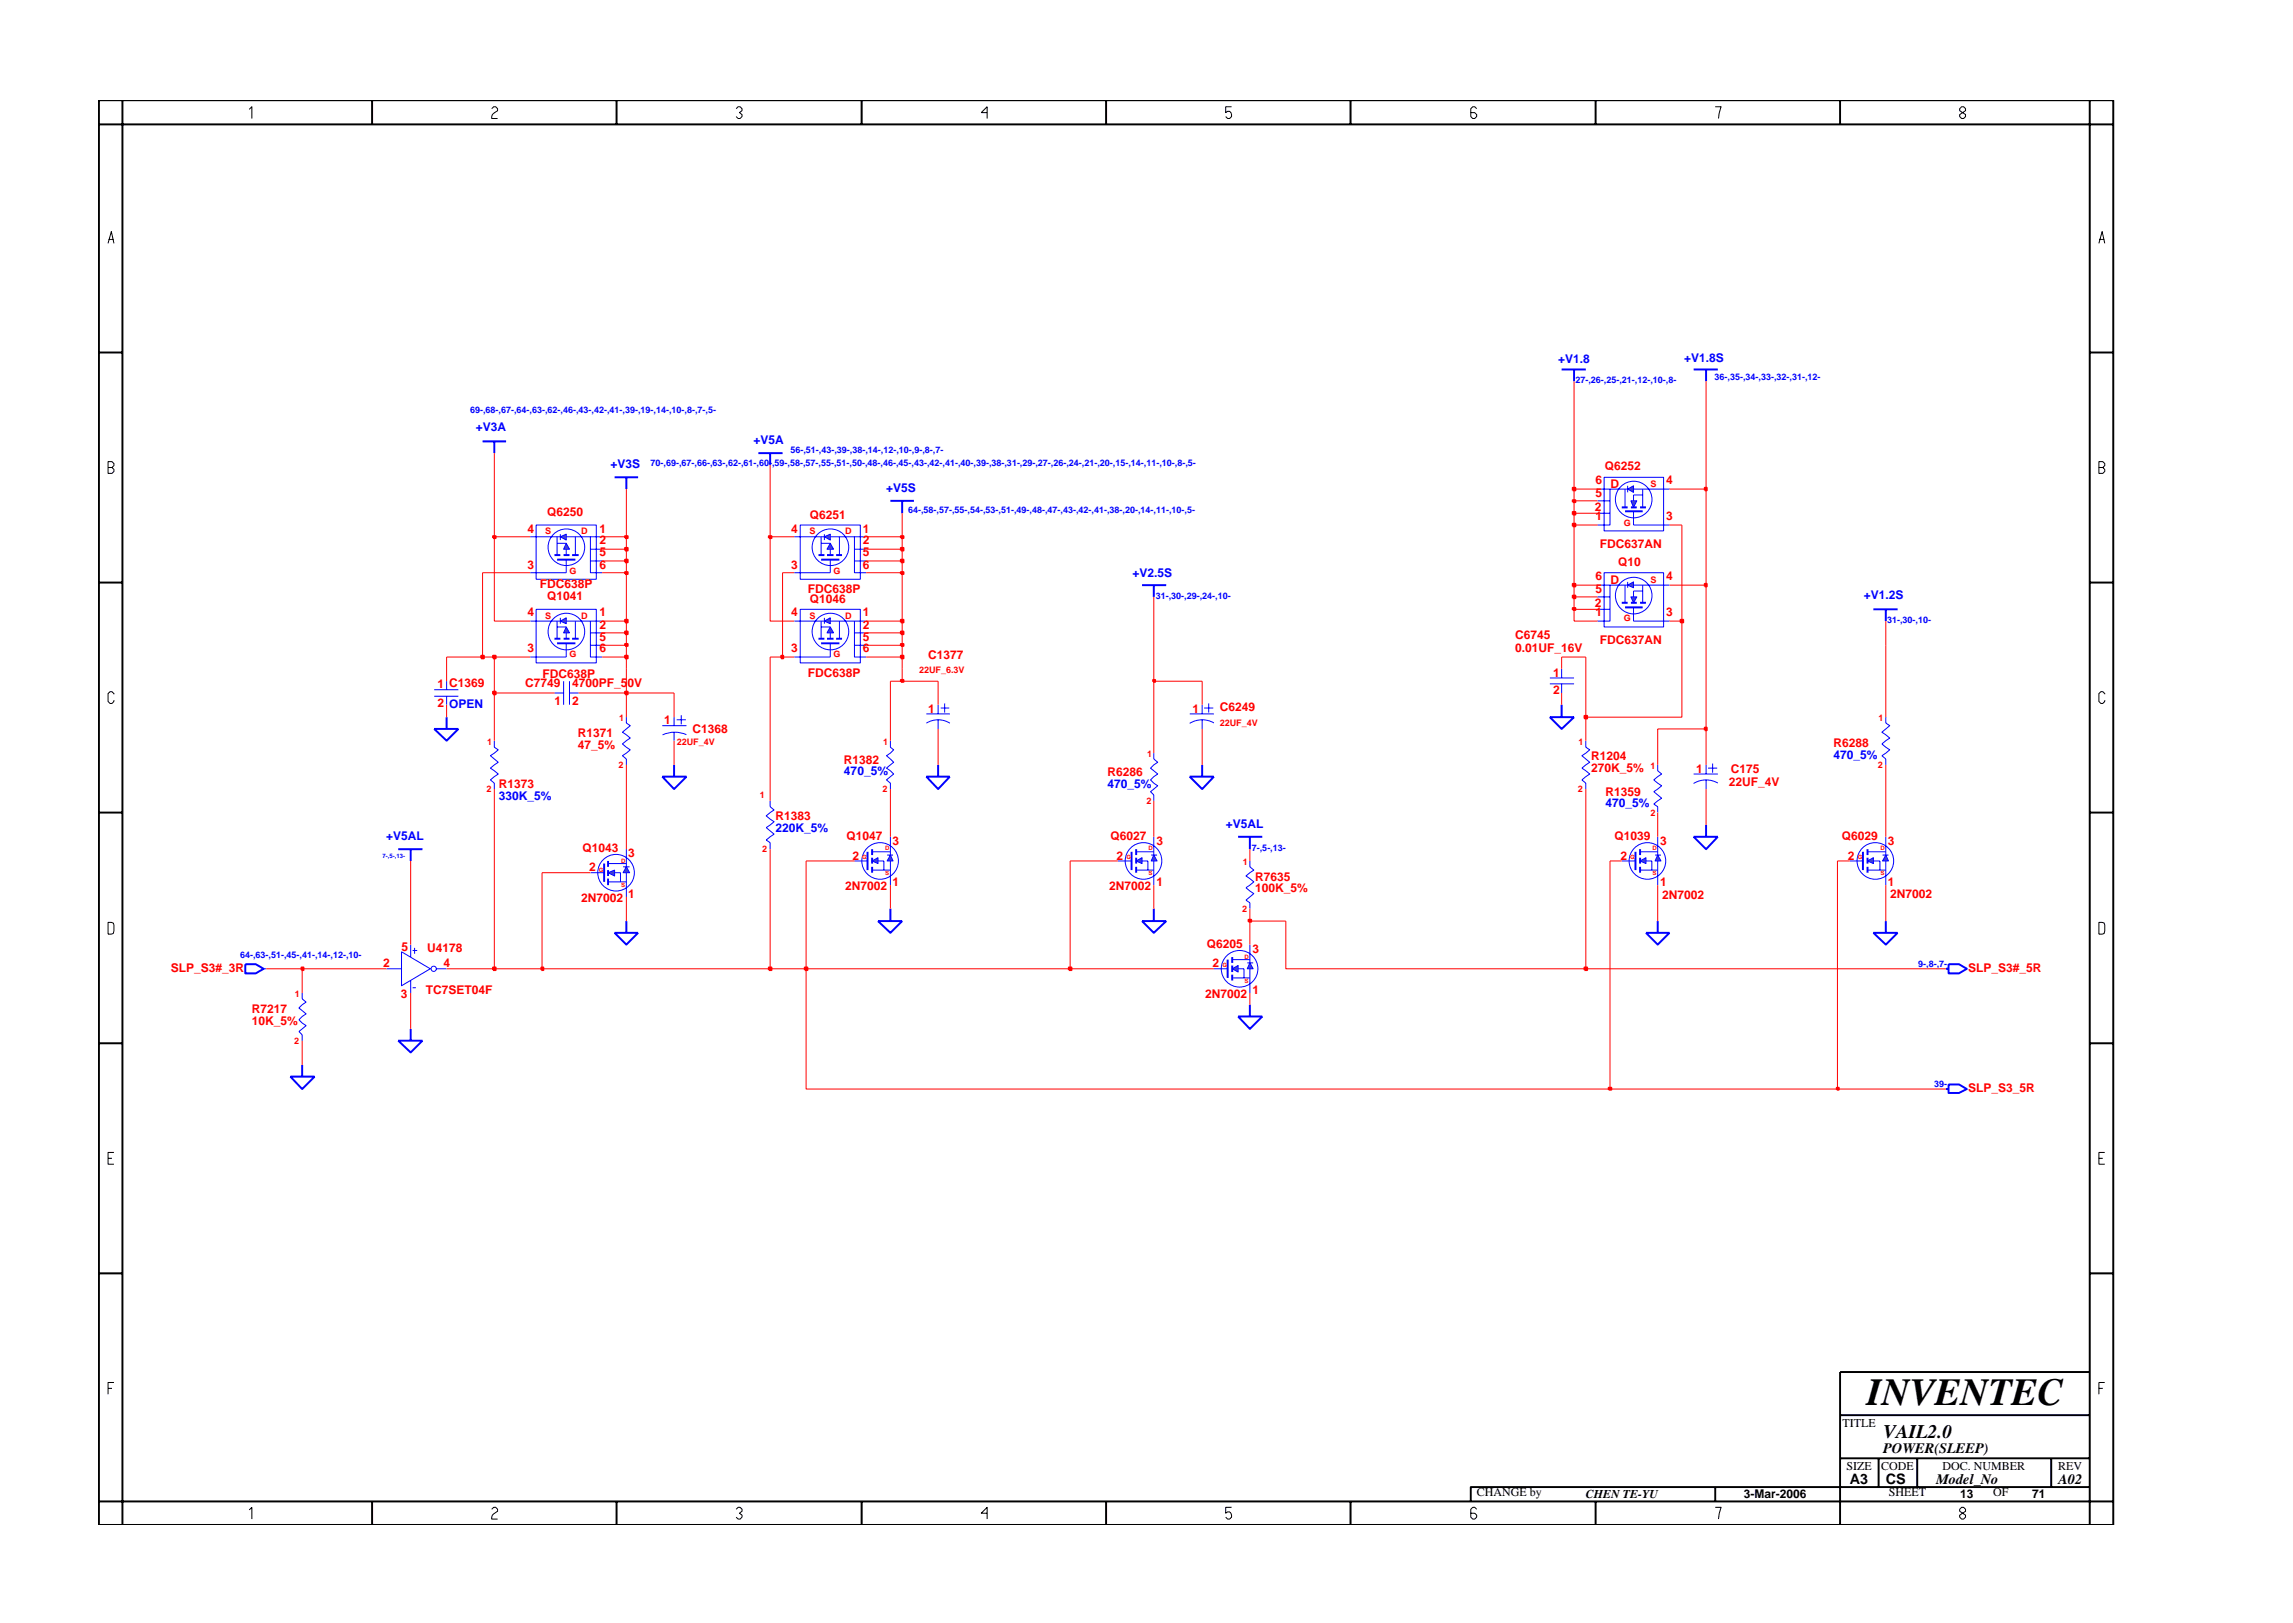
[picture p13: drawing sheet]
<svg xmlns="http://www.w3.org/2000/svg" width="297mm" height="210mm" viewBox="0 0 297 210" stroke-linecap="round" stroke-linejoin="round" font-family="sans-serif">
<defs><g id="words">
<text font-size="5" x="241.8" y="182">INVENTEC</text>
<text font-size="2.5" x="244" y="186.3">VAIL2.0</text>
<g font-size="1.9">
<text x="244" y="188.2">POWER(SLEEP)</text>
<text x="239.6" y="192.2">A3</text>
<text x="244.3" y="192.3">CS</text>
<text x="250.8" y="192.2">Model_No</text>
<text x="266.6" y="192.2">A02</text>
</g>
<g font-size="1.6" fill="#00f">
<text x="201.9" y="47">+V1.8</text>
<text x="218.2" y="46.8">+V1.8S</text>
<text x="61.6" y="55.8">+V3A</text>
<text x="97.6" y="57.5">+V5A</text>
<text x="79.1" y="60.6">+V3S</text>
<text x="114.8" y="63.8">+V5S</text>
<text x="146.7" y="74.8">+V2.5S</text>
<text x="241.4" y="77.6">+V1.2S</text>
<text x="109.3" y="100.4">470_5%</text>
<text x="237.5" y="98.3">470_5%</text>
<text x="64.6" y="103.6">330K_5%</text>
<text x="100.4" y="107.8">220K_5%</text>
<text x="143.5" y="102.1">470_5%</text>
<text x="158.8" y="107.3">+V5AL</text>
<text x="208" y="104.5">470_5%</text>
<text x="50" y="108.8">+V5AL</text>
</g>
<g font-size="1.6" fill="#f00">
<text x="206.7" y="64.4">5</text>
<text x="206.7" y="62.7">6</text>
<text x="207.9" y="60.9">Q6252</text>
<text x="208.6" y="63.2">D</text>
<text x="215.8" y="62.7">4</text>
<text x="68.4" y="69">4</text>
<text x="70.9" y="66.9">Q6250</text>
<text x="77.7" y="70.5">2</text>
<text x="77.7" y="69">1</text>
<text x="102.5" y="69">4</text>
<text x="104.9" y="67.2">Q6251</text>
<text x="111.8" y="69">1</text>
<text x="111.8" y="70.5">2</text>
<text x="206.6" y="66.2">2</text>
<text x="206.7" y="67.4">1</text>
<text x="207.3" y="71">FDC637AN</text>
<text x="215.8" y="67.4">3</text>
<text x="68.4" y="73.7">3</text>
<text x="69.9" y="76.2">FDC638P</text>
<text x="70.9" y="77.7">Q1041</text>
<text x="77.7" y="72.1">5</text>
<text x="77.7" y="73.7">6</text>
<text x="102.5" y="73.7">3</text>
<text x="104.7" y="76.8">FDC638P</text>
<text x="111.8" y="72.1">5</text>
<text x="111.8" y="73.7">6</text>
<text x="206.7" y="75.2">6</text>
<text x="206.7" y="76.8">5</text>
<text x="208.6" y="75.6">D</text>
<text x="209.6" y="73.3">Q10</text>
<text x="215.8" y="75.2">4</text>
<text x="68.4" y="79.8">4</text>
<text x="77.7" y="79.8">1</text>
<text x="77.7" y="81.5">2</text>
<text x="77.7" y="83">5</text>
<text x="102.5" y="79.8">4</text>
<text x="104.9" y="78.1">Q1046</text>
<text x="111.8" y="79.8">1</text>
<text x="111.8" y="81.5">2</text>
<text x="111.8" y="83">5</text>
<text x="196.3" y="82.7">C6745</text>
<text x="206.6" y="78.7">2</text>
<text x="206.7" y="79.8">1</text>
<text x="207.3" y="83.5">FDC637AN</text>
<text x="215.8" y="79.8">3</text>
<text x="56.7" y="89.2">1 C1369</text>
<text x="68" y="89">C7749</text>
<text x="68.4" y="84.5">3</text>
<text x="70.3" y="87.8">FDC638P</text>
<text x="74.1" y="89">4700PF_50V</text>
<text x="77.7" y="84.5">6</text>
<text x="102.5" y="84.5">3</text>
<text x="104.7" y="87.7">FDC638P</text>
<text x="111.8" y="84.5">6</text>
<text x="120.3" y="85.4">C1377</text>
<text x="196.3" y="84.5">0.01UF_16V</text>
<text x="201.2" y="87.7">1</text>
<text x="201.2" y="89.9">2</text>
<text x="56.7" y="91.6">2 OPEN</text>
<text x="71.8" y="91.3">1</text>
<text x="74.1" y="91.3">2</text>
<text x="74.9" y="95.5">R1371</text>
<text x="86" y="93.8">1</text>
<text x="89.7" y="94.9">C1368</text>
<text x="120.3" y="92.3">1</text>
<text x="154.5" y="92.3">1</text>
<text x="158" y="92.1">C6249</text>
<text x="74.9" y="97.1">47_5%</text>
<text x="109.3" y="98.9">R1382</text>
<text x="143.5" y="100.5">R6286</text>
<text x="206.1" y="98.5">R1204</text>
<text x="206.1" y="100">270K_5%</text>
<text x="219.7" y="100.1">1</text>
<text x="224" y="101.9">22UF_4V</text>
<text x="224.2" y="100.1">C175</text>
<text x="237.5" y="96.8">R6288</text>
<text x="64.6" y="102.1">R1373</text>
<text x="100.4" y="106.3">R1383</text>
<text x="208" y="103.1">R1359</text>
<text x="75.5" y="110.3">Q1043</text>
<text x="76.3" y="112.9">2</text>
<text x="81.4" y="111">3</text>
<text x="109.7" y="108.8">Q1047</text>
<text x="110.4" y="111.4">2</text>
<text x="115.6" y="109.5">3</text>
<text x="143.9" y="108.8">Q6027</text>
<text x="144.6" y="111.4">2</text>
<text x="149.8" y="109.5">3</text>
<text x="209.1" y="108.8">Q1039</text>
<text x="209.9" y="111.4">2</text>
<text x="215.1" y="109.5">3</text>
<text x="238.6" y="108.8">Q6029</text>
<text x="239.4" y="111.4">2</text>
<text x="244.5" y="109.5">3</text>
<text x="75.3" y="116.9">2N7002</text>
<text x="81.4" y="116.3">1</text>
<text x="109.5" y="115.3">2N7002</text>
<text x="115.6" y="114.8">1</text>
<text x="143.7" y="115.3">2N7002</text>
<text x="149.8" y="114.8">1</text>
<text x="162.6" y="114.1">R7635</text>
<text x="162.6" y="115.5">100K_5%</text>
<text x="215.1" y="114.8">1</text>
<text x="215.3" y="116.4">2N7002</text>
<text x="244.5" y="114.8">1</text>
<text x="244.9" y="116.3">2N7002</text>
<text x="22.1" y="125.9">SLP_S3#_3R</text>
<text x="49.6" y="125.3">2</text>
<text x="52" y="123.2">5</text>
<text x="55.3" y="123.3">U4178</text>
<text x="57.4" y="125.3">4</text>
<text x="156.3" y="122.8">Q6205</text>
<text x="157.1" y="125.3">2</text>
<text x="162.2" y="123.5">3</text>
<text x="255" y="125.9">SLP_S3#_5R</text>
<text x="32.6" y="131.3">R7217</text>
<text x="51.9" y="129.2">3</text>
<text x="55.1" y="128.7">TC7SET04F</text>
<text x="156.1" y="129.3">2N7002</text>
<text x="162.2" y="128.7">1</text>
<text x="32.6" y="132.8">10K_5%</text>
<text x="255" y="141.4">SLP_S3_5R</text>
</g>
<g font-size="1.6">
<text x="238.7" y="184.8">TITLE</text>
<text x="239.2" y="190.4">SIZE</text>
<text x="243.7" y="190.4">CODE</text>
<text x="251.6" y="190.4">DOC. NUMBER</text>
<text x="266.6" y="190.4">REV</text>
<text x="191.3" y="193.9">CHANGE by</text>
<text x="205.4" y="194.1">CHEN TE-YU</text>
<text x="225.9" y="194.1">3-Mar-2006</text>
<text x="244.7" y="193.9">SHEET</text>
<text x="253.9" y="194.1">13</text>
<text x="258.2" y="193.9">OF</text>
<text x="263.3" y="194.1">71</text>
</g>
<g font-size="1.2" fill="#00f">
<text x="60.9" y="53.5">69-,68-,67-,64-,63-,62-,46-,43-,42-,41-,39-,19-,14-,10-,8-,7-,5-</text>
<text x="204.1" y="49.7">27-,26-,25-,21-,12-,10-,8-</text>
<text x="222.1" y="49.3">36-,35-,34-,33-,32-,31-,12-</text>
<text x="102.4" y="58.6">56-,51-,43-,39-,38-,14-,12-,10-,9-,8-,7-</text>
<text x="84.3" y="60.3">70-,69-,67-,66-,63-,62-,61-,60-,59-,58-,57-,55-,51-,50-,48-,46-,45-,43-,42-,41-,40-,39-,38-,31-,29-,27-,26-,24-,21-,20-,15-,14-,11-,10-,8-,5-</text>
<text x="117.6" y="66.5">64-,58-,57-,55-,54-,53-,51-,49-,48-,47-,43-,42-,41-,38-,20-,14-,11-,10-,5-</text>
<text x="149.7" y="77.6">31-,30-,29-,24-,10-</text>
<text x="244.5" y="80.7">31-,30-,10-</text>
<text x="162.2" y="110.3">7-,5-,13-</text>
<text x="31.1" y="124.1">64-,63-,51-,45-,41-,14-,12-,10-</text>
<text x="248.5" y="125.3">9-,8-,7-</text>
<text x="250.6" y="140.8">39-</text>
</g>
<g font-size="1.2" fill="#f00">
<text x="213.8" y="63">S</text>
<text x="70.6" y="69.2">S</text>
<text x="75.3" y="69.2">D</text>
<text x="104.8" y="69.2">S</text>
<text x="109.5" y="69.2">D</text>
<text x="210.4" y="68.1">G</text>
<text x="73.8" y="74.3">G</text>
<text x="108" y="74.3">G</text>
<text x="213.8" y="75.5">S</text>
<text x="70.6" y="80.1">S</text>
<text x="75.3" y="80.1">D</text>
<text x="104.8" y="80.1">S</text>
<text x="109.5" y="80.1">D</text>
<text x="210.4" y="80.5">G</text>
<text x="73.8" y="85.1">G</text>
<text x="108" y="85.1">G</text>
<text x="119.1" y="87.2">22UF_6.3V</text>
<text x="80.2" y="93.4">1</text>
<text x="158" y="94">22UF_4V</text>
<text x="243.4" y="93.4">1</text>
<text x="63.1" y="96.5">1</text>
<text x="80.1" y="99.5">2</text>
<text x="87.7" y="96.5">22UF_4V</text>
<text x="114.4" y="96.5">1</text>
<text x="148.6" y="98.1">1</text>
<text x="204.5" y="96.5">1</text>
<text x="213.8" y="99.6">1</text>
<text x="243.3" y="99.5">2</text>
<text x="63" y="102.6">2</text>
<text x="98.4" y="103.4">1</text>
<text x="114.3" y="102.6">2</text>
<text x="148.5" y="104.2">2</text>
<text x="204.4" y="102.6">2</text>
<text x="213.8" y="105.7">2</text>
<text x="98.7" y="110.3">2</text>
<text x="161" y="112">1</text>
<text x="160.9" y="118.1">2</text>
<text x="38.2" y="129.1">1</text>
<text x="38.1" y="135.2">2</text>
</g>
<text font-size=".8" fill="#00f" x="49.6" y="111.2">7-,5-,13-</text>
<g font-size=".8" fill="#f00">
<text x="77.6" y="112.9">G</text>
<text x="80.5" y="111.7">D</text>
<text x="111.7" y="111.3">G</text>
<text x="114.7" y="110.1">D</text>
<text x="114.7" y="113.4">S</text>
<text x="145.9" y="111.3">G</text>
<text x="148.8" y="113.4">S</text>
<text x="148.8" y="110.1">D</text>
<text x="211.2" y="111.3">G</text>
<text x="214.1" y="113.4">S</text>
<text x="214.1" y="110.1">D</text>
<text x="240.7" y="111.3">G</text>
<text x="243.6" y="113.4">S</text>
<text x="243.6" y="110.1">D</text>
<text x="80.5" y="115">S</text>
<text x="158.4" y="125.3">G</text>
<text x="161.2" y="124.2">D</text>
<text x="161.2" y="127.3">S</text>
</g>
</g></defs>
<path d="M64 96v.8l.5 .3-1 .8 1 .8-1 .8 1 .8-1 .7 .5 .5v.7M110.7 111.5h1.7" fill="none" stroke="#00f" stroke-width=".13"/>
<path d="M112.4 110.3v2.4M147.9 119.3h3.2l-1.6 1.5zM149.5 117.7v1.6" fill="none" stroke="#00f" stroke-width=".25"/>
<path d="M115.3 110.8l.4 .7h-.8z" fill="#3c3cc8"/>
<path d="M114.9 110.8h.8M115.3 110.8l.4 .7h-.8z" fill="none" stroke="#00f" stroke-width=".13"/>
<path d="M113 111.5l.7-.4v.8z" fill="#3c3cc8"/>
<g fill="none" stroke="#00f" stroke-width=".13">
<path d="M113 111.5l.7-.4v.8zM113 112.7h2.3M113 110.3h2.3M113.7 111.5h.8v1.2M115.3 108.4v2.4M115.3 111.5v3.2M144.8 111.5h1.8"/>
<circle cx="114" cy="111.5" r="2.37"/>
</g>
<path d="M115.3 64.9h3.1M116.9 64.9v1.6M113 110v.8M113 111.1v.8M113 112.3v.8M146.6 110.3v2.4M51.6 134.8h3.1l-1.5 1.5zM53.2 133.3v1.5" fill="none" stroke="#00f" stroke-width=".25"/>
<path d="M149.5 110.8l.4 .7h-.8z" fill="#3c3cc8"/>
<path d="M149.1 110.8h.8M149.5 110.8l.4 .7h-.8z" fill="none" stroke="#00f" stroke-width=".13"/>
<path d="M147.2 111.5l.7-.4v.8z" fill="#3c3cc8"/>
<g fill="none" stroke="#00f" stroke-width=".13">
<path d="M120 93.7a2.88 2.88 0 0 1 3.1 0M120 92.5h3M121.5 91.3v1.2M121.5 93.2v1.2M121.9 91.7h1.1M122.4 91.1v1.2M205.4 96v.8l.5 .3-1 .8 1 .8-1 .8 1 .8-1 .7 .5 .5v.7M214.7 99.1v.8l.6 .4-1.1 .7 1.1 .8-1.1 .8 1.1 .8-1.1 .8 .5 .3v.8M244.3 92.9v.8l.5 .3-1 .9 1 .7-1 .8 1 .7-1 .8 .5 .4v.8M147.2 111.5l.7-.4v.8zM147.2 112.7h2.3M147.2 110.3h2.3"/>
<path d="M147.9 111.5h.8v1.2M149.5 108.4v2.4M149.5 111.5v3.2M239.6 111.5h1.7"/>
<circle cx="148.1" cy="111.5" r="2.37"/>
</g>
<g fill="none" stroke="#00f" stroke-width=".25">
<path d="M79.6 61.8h3.1M81.1 61.8v1.6M147.9 75.8h3.2M149.5 75.8v1.5M56.2 94.4h3.2l-1.5 1.6zM57.9 92.9v1.5M87.3 99.1v1.5M121.5 99.1v1.5M85.8 100.6h3.1l-1.6 1.6zM113.7 119.3h3.2l-1.6 1.5zM115.3 117.7v1.6M120 100.6h3l-1.5 1.6z"/>
<path d="M147.2 110v.8M147.2 111.1v.8M147.2 112.3v.8M241.3 110.3v2.4M244.3 119.3v1.5M242.7 120.8h3.1l-1.5 1.6z"/>
</g>
<path d="M244.3 110.8l.3 .7h-.7z" fill="#3c3cc8"/>
<path d="M243.9 110.8h.7M244.3 110.8l.3 .7h-.7z" fill="none" stroke="#00f" stroke-width=".13"/>
<path d="M241.9 111.5l.8-.4v.8z" fill="#3c3cc8"/>
<g fill="none" stroke="#00f" stroke-width=".13">
<path d="M56.2 89.4h3.2M56.2 90.2h3.2M57.9 88.3v1.1M57.9 90.2v1.1M210.1 111.5h1.8M241.9 111.5l.8-.4v.8zM241.9 112.7h2.4M241.9 110.3h2.4M242.7 111.5h.8v1.2M244.3 108.4v2.4M244.3 111.5v3.2"/>
<circle cx="242.9" cy="111.5" r="2.37"/>
</g>
<path d="M211.9 110.3v2.4M241.9 110v.8M241.9 111.1v.8M241.9 112.3v.8" fill="none" stroke="#00f" stroke-width=".25"/>
<path d="M214.7 110.8l.5 .7h-.8z" fill="#3c3cc8"/>
<path d="M214.4 110.8h.8M214.7 110.8l.5 .7h-.8z" fill="none" stroke="#00f" stroke-width=".13"/>
<path d="M212.5 111.5l.7-.4v.8z" fill="#3c3cc8"/>
<g fill="none" stroke="#00f" stroke-width=".13">
<path d="M212.5 111.5l.7-.4v.8zM212.5 112.7h2.2M212.5 110.3h2.2M213.2 111.5h.8v1.2M214.7 108.4v2.4M214.7 111.5v3.2M157.3 125.5h1.7"/>
<circle cx="213.4" cy="111.5" r="2.37"/>
</g>
<path d="M62.5 57.2h3.1M64 57.2v1.5M200.8 92.9h3.1l-1.6 1.5zM202.3 91.3v1.6M212.5 110v.8M212.5 111.1v.8M212.5 112.3v.8M159 124.3v2.4" fill="none" stroke="#00f" stroke-width=".25"/>
<path d="M161.9 124.7l.4 .8h-.7z" fill="#3c3cc8"/>
<path d="M161.6 124.7h.7M161.9 124.7l.4 .8h-.7z" fill="none" stroke="#00f" stroke-width=".13"/>
<path d="M159.6 125.5l.8-.4v.8z" fill="#3c3cc8"/>
<g fill="none" stroke="#00f" stroke-width=".13">
<path d="M73.3 72.5v1.7M161.9 111.5v.8l.5 .4-1 .8 1 .7-1 .8 1 .8-1 .8 .5 .4v.7M159.6 125.5l.8-.4v.8zM159.6 126.7h2.3M159.6 124.3h2.3M160.4 125.5h.7v1.2M161.9 122.4v2.3M161.9 125.5v3.1"/>
<circle cx="160.6" cy="125.5" r="2.37"/>
</g>
<path d="M72.2 72.5h2.3M160.4 108.4h3.1M161.9 108.4v1.6M159.6 124v.7M159.6 125.1v.8M159.6 126.3v.7" fill="none" stroke="#00f" stroke-width=".25"/>
<path d="M72.6 69.5l.7-.3v.8z" fill="#3c3cc8"/>
<path d="M72.6 69.5l.7-.3v.8zM72.6 69.2v.8" fill="none" stroke="#00f" stroke-width=".13"/>
<path d="M73.3 70.4l.5 .7h-.8z" fill="#3c3cc8"/>
<g fill="none" stroke="#00f" stroke-width=".13">
<path d="M68.7 69.5h3.9M68.7 74.2h4.6M69.5 68h7.7v7h-7.7zM72.2 69.5v2.4M72.2 70.4h1.1M73.3 70.4l.5 .7h-.8zM73.3 69.5h4.7M73.3 71.1v.8M74.5 69.5v2.4M76.5 69.5v4.7h1.5M76.5 72.7h1.5M76.5 71.1h1.5"/>
<path d="M107.6 72.5v1.7"/>
<circle cx="73.4" cy="70.9" r="2.37"/>
</g>
<path d="M71.8 71.9h.8M73 71.9h.8M74.1 71.9h.9M106.4 72.5h2.3" fill="none" stroke="#00f" stroke-width=".25"/>
<path d="M106.8 69.5l.8-.3v.8z" fill="#3c3cc8"/>
<path d="M106.8 69.5l.8-.3v.8zM106.8 69.2v.8" fill="none" stroke="#00f" stroke-width=".13"/>
<path d="M107.6 70.4l.4 .7h-.9z" fill="#3c3cc8"/>
<g fill="none" stroke="#00f" stroke-width=".13">
<path d="M102.9 69.5h3.9M102.9 74.2h4.7M103.7 68h7.7v7h-7.7zM106.4 69.5v2.4M106.4 70.4h1.2M107.6 70.4l.4 .7h-.9zM107.6 69.5h4.6M107.6 71.1v.8M108.7 69.5v2.4M110.7 69.5v4.7h1.5M110.7 72.7h1.5M110.7 71.1h1.5"/>
<path d="M211.6 66.2v1.8"/>
<circle cx="107.6" cy="70.9" r="2.37"/>
</g>
<path d="M106 71.9h.8M107.1 71.9h.9M108.3 71.9h.8M210.5 66.2h2.3" fill="none" stroke="#00f" stroke-width=".25"/>
<path d="M210.8 63.4l.8-.5v.9z" fill="#3c3cc8"/>
<path d="M210.8 63.4l.8-.5v.9zM210.8 62.9v.9" fill="none" stroke="#00f" stroke-width=".13"/>
<path d="M211.3 64.9h.7l-.4 .8z" fill="#3c3cc8"/>
<g fill="none" stroke="#00f" stroke-width=".13">
<path d="M207 63.4h3.8M207 66.5h1.6M207 64.9h1.6M207.8 61.8h7.7v7h-7.7zM208.6 63.4v4.6h-1.6M210.5 63.4v2.3M211.3 64.9h.7l-.4 .8zM211.6 63.4h4.7M211.6 68h4.7M212.8 63.4v2.3M212.8 64.1h-1.2v.8M71.8 89.8h1.2"/>
<path d="M73 88.3v3M73.8 89.8h1.2M73.8 88.3v3M81.1 92.9v.8l.5 .3-1 .9 1 .7-1 .8 1 .7-1 .8 .5 .4v.8M85.8 94h3.1M87.3 92.9v1.1M87.3 94.9v1.1M87.7 93.2h1.1M88.3 92.7v1.1M88.9 95.2a3.7 3.7 0 0 0-3.1 0M154.1 92.5h3.2M155.7 91.3v1.2"/>
<path d="M155.7 93.2v1.2M156 91.7h1.2M156.6 91.1v1.2M157.3 93.7a3 3 0 0 0-3.2 0M200.8 87.8h3.1M200.8 88.6h3.1M202.3 86.6v1.2M202.3 88.6v1.2M76.5 113.1h1.8M34.1 125.5h.4M50.1 125.5h1.9M52 123.3l3.7 2.2-3.7 2.2z"/>
<path d="M53.2 122.4v1.6M53.2 127v1.6M53.5 123.1h.5M53.5 128h.4M53.7 122.8v.8M56.5 125.5h1.4"/>
<circle cx="211.6" cy="64.7" r="2.37"/>
<circle cx="56.2" cy="125.5" r=".34"/>
</g>
<g fill="none" stroke="#00f" stroke-width=".25">
<path d="M98.2 58.7h3.2M99.8 58.7v1.5M202.3 47.9h3.1M203.9 47.9v1.5M219.4 47.9h3.1M221 47.9v1.5M210.1 65.7h.7M211.3 65.7h.7M212.5 65.7h.7M242.7 78.9h3.1M244.3 78.9v1.6M155.7 99.1v1.5"/>
<path d="M51.6 110h3.1M53.2 110v1.5M78.3 111.9v2.3M81.1 119.3v1.5M154.1 100.6h3.2l-1.6 1.6zM214.7 119.3v1.5M219.4 108.4h3.1l-1.5 1.6zM221 106.9v1.5M31.8 124.9h1.3l1 .6-1 .6h-1.3zM37.6 139.5h3.2l-1.7 1.6zM39.1 138v1.5M79.6 120.8h3.1l-1.6 1.6z"/>
<path d="M160.4 131.7h3.1l-1.6 1.6zM161.9 130.2v1.5M213.2 120.8h3.1l-1.6 1.6zM252.1 125.5h.3M252.4 124.9h1.4l1 .6-1 .6h-1.4zM252.1 141.1h.3M252.4 140.5h1.4l1 .6-1 .5h-1.4z"/>
</g>
<path d="M81.1 112.3l.5 .8h-.9z" fill="#3c3cc8"/>
<path d="M80.7 112.3h.9M81.1 112.3l.5 .8h-.9z" fill="none" stroke="#00f" stroke-width=".13"/>
<path d="M78.8 113.1l.8-.4v.8z" fill="#3c3cc8"/>
<g fill="none" stroke="#00f" stroke-width=".13">
<path d="M73.3 83.3v1.8M78.8 113.1l.8-.4v.8zM78.8 114.2h2.3M78.8 111.9h2.3M79.6 113.1h.8v1.1M81.1 110v2.3M81.1 113.1v3.1M39.1 128.6v.8l.6 .4-1 .8 1 .7-1 .8 1 .8-1 .7 .4 .5v.7"/>
<circle cx="79.8" cy="113.1" r="2.37"/>
</g>
<path d="M72.2 83.3h2.3M78.8 111.5v.8M78.8 112.7v.8M78.8 113.8v.9" fill="none" stroke="#00f" stroke-width=".25"/>
<path d="M72.6 80.5l.7-.5v.8z" fill="#3c3cc8"/>
<path d="M72.6 80.5l.7-.5v.8zM72.6 80v.8" fill="none" stroke="#00f" stroke-width=".13"/>
<path d="M73.3 81.2l.5 .8h-.8z" fill="#3c3cc8"/>
<g fill="none" stroke="#00f" stroke-width=".13">
<path d="M69.5 78.9h7.7v7h-7.7zM211.6 78.7v1.8M68.7 80.5h3.9M68.7 85.1h4.6M72.2 80.5v2.2M72.2 81.2h1.1M73.3 81.2l.5 .8h-.8zM73.3 80.5h4.7M73.3 82v.7M74.5 80.5v2.2M76.5 80.5v4.6h1.5M76.5 83.6h1.5"/>
<path d="M76.5 82h1.5M221 99.1v1.2M221.3 99.5h1.1M221.9 98.9v1.2M219.4 100.3h3.1M221 101v1.2M222.5 101.4a3 3 0 0 0-3.1 .1"/>
<circle cx="73.4" cy="81.8" r="2.37"/>
</g>
<path d="M210.5 78.7h2.3M71.8 82.7h.8M73 82.7h.8M74.1 82.7h.9" fill="none" stroke="#00f" stroke-width=".25"/>
<path d="M210.8 75.8l.8-.4v.7z" fill="#3c3cc8"/>
<path d="M210.8 75.8l.8-.4v.7zM210.8 75.4v.7" fill="none" stroke="#00f" stroke-width=".13"/>
<path d="M211.3 77.3h.7l-.4 .8z" fill="#3c3cc8"/>
<g fill="none" stroke="#00f" stroke-width=".13">
<path d="M207 75.8h3.8M207 78.9h1.6M207 77.3h1.6M207.8 74.2h7.7v7h-7.7zM208.6 75.8v4.7h-1.6M210.5 75.8v2.3M211.3 77.3h.7l-.4 .8zM211.6 75.8h4.7M212.8 75.8v2.3M212.8 76.6h-1.2v.7M107.6 83.3v1.8M115.3 96v.8l.5 .3-1 .8 1 .8-1 .8 1 .8-1 .7 .5 .5v.7"/>
<path d="M149.5 97.6v.7l.5 .4-1 .8 1 .8-1 .7 1 .8-1 .8 .5 .4v.7M211.6 80.5h4.7M99.8 103.7v.8l.5 .4-1 .8 1 .8-1 .7 1 .9-1 .7 .5 .4v.8"/>
<circle cx="211.6" cy="77.2" r="2.37"/>
</g>
<path d="M210.1 78.1h.7M211.3 78.1h.7M212.5 78.1h.7M106.4 83.3h2.3" fill="none" stroke="#00f" stroke-width=".25"/>
<path d="M106.8 80.5l.8-.5v.8z" fill="#3c3cc8"/>
<path d="M106.8 80.5l.8-.5v.8zM106.8 80v.8" fill="none" stroke="#00f" stroke-width=".13"/>
<path d="M107.6 81.2l.4 .8h-.9z" fill="#3c3cc8"/>
<g fill="none" stroke="#00f" stroke-width=".13">
<path d="M103.7 78.9h7.7v7h-7.7zM102.9 80.5h3.9M102.9 85.1h4.7M106.4 80.5v2.2M106.4 81.2h1.2M107.6 81.2l.4 .8h-.9zM107.6 80.5h4.6M107.6 82v.7M108.7 80.5v2.2M110.7 80.5v4.6h1.5M110.7 83.6h1.5M110.7 82h1.5"/>
<circle cx="107.6" cy="81.8" r="2.37"/>
</g>
<path d="M106 82.7h.8M107.1 82.7h.9M108.3 82.7h.8" fill="none" stroke="#00f" stroke-width=".25"/>
<path d="M104.4 125.5v15.6h104.2" fill="none" stroke="#f00" stroke-width=".13"/>
<path d="M208.4 140.9h.3v.3h-.3z" fill="#8e2323"/>
<path d="M208.4 140.9h.3v.3h-.3z" fill="none" stroke="#f00" stroke-width=".25"/>
<path d="M208.6 111.5v29.6h29.4" fill="none" stroke="#f00" stroke-width=".13"/>
<path d="M237.9 140.9h.3v.3h-.3z" fill="#8e2323"/>
<path d="M237.9 140.9h.3v.3h-.3z" fill="none" stroke="#f00" stroke-width=".25"/>
<path d="M238 111.5v29.6h14.1M34.5 125.5h4.6v3.1M39.1 134.8v3.2M53.2 128.6v4.7M161.9 128.6v1.6" fill="none" stroke="#f00" stroke-width=".13"/>
<path d="M39.1 125.3h.2v.4h-.2z" fill="#8e2323"/>
<path d="M39.1 125.3h.2v.4h-.2z" fill="none" stroke="#f00" stroke-width=".25"/>
<path d="M39.1 125.5h11M57.9 125.5h6.1" fill="none" stroke="#f00" stroke-width=".13"/>
<path d="M63.9 125.3h.3v.4h-.3z" fill="#8e2323"/>
<path d="M63.9 125.3h.3v.4h-.3z" fill="none" stroke="#f00" stroke-width=".25"/>
<path d="M64 102.2v23.3h6.2" fill="none" stroke="#f00" stroke-width=".13"/>
<path d="M70.1 125.3h.3v.4h-.3z" fill="#8e2323"/>
<path d="M70.1 125.3h.3v.4h-.3z" fill="none" stroke="#f00" stroke-width=".25"/>
<path d="M70.2 113.1v12.4h29.6" fill="none" stroke="#f00" stroke-width=".13"/>
<path d="M99.6 125.3h.3v.4h-.3z" fill="#8e2323"/>
<path d="M99.6 125.3h.3v.4h-.3z" fill="none" stroke="#f00" stroke-width=".25"/>
<path d="M99.8 110v15.5h4.6" fill="none" stroke="#f00" stroke-width=".13"/>
<path d="M104.3 125.3h.3v.4h-.3z" fill="#8e2323"/>
<path d="M104.3 125.3h.3v.4h-.3z" fill="none" stroke="#f00" stroke-width=".25"/>
<path d="M104.4 111.5v14h34.2" fill="none" stroke="#f00" stroke-width=".13"/>
<path d="M138.5 125.3h.3v.4h-.3z" fill="#8e2323"/>
<path d="M138.5 125.3h.3v.4h-.3z" fill="none" stroke="#f00" stroke-width=".25"/>
<path d="M138.6 111.5v14h18.7M166.6 119.3v6.2h38.8" fill="none" stroke="#f00" stroke-width=".13"/>
<path d="M205.3 125.3h.3v.4h-.3z" fill="#8e2323"/>
<path d="M205.3 125.3h.3v.4h-.3z" fill="none" stroke="#f00" stroke-width=".25"/>
<path d="M53.2 111.5v10.9M81.1 116.2v3.1M161.9 119.3v3.1M205.4 102.2v23.3h46.7" fill="none" stroke="#f00" stroke-width=".13"/>
<path d="M161.7 119.2h.4v.2h-.4z" fill="#8e2323"/>
<path d="M161.7 119.2h.4v.2h-.4z" fill="none" stroke="#f00" stroke-width=".25"/>
<g fill="none" stroke="#f00" stroke-width=".13">
<path d="M64 89.8v6.2M81.1 99.1v10.9M87.3 96v3.1M99.8 85.1v18.6M115.3 88.3v7.7M121.5 94.4v4.7M149.5 88.3v9.3M155.7 94.4v4.7M205.4 92.9v3.1M214.7 99.1v-4.7h6.3v4.7M244.3 99.1v9.3M70.2 113.1h6.3"/>
<path d="M104.4 111.5h6.3M115.3 102.2v6.2M115.3 114.7v3M138.6 111.5h6.2M149.5 103.7v4.7M149.5 114.7v3M161.9 110v1.5M161.9 117.7v1.6h4.7M208.6 111.5h1.5M214.7 105.3v3.1M214.7 114.7v4.6M221 102.2v4.7"/>
<path d="M238 111.5h1.6M244.3 114.7v4.6"/>
</g>
<path d="M220.8 94.3h.3v.3h-.3z" fill="#8e2323"/>
<path d="M220.8 94.3h.3v.3h-.3z" fill="none" stroke="#f00" stroke-width=".25"/>
<path d="M221 75.8v18.6M57.9 91.3v1.6M81.1 89.8v3.1M87.3 89.8v3.1" fill="none" stroke="#f00" stroke-width=".13"/>
<path d="M205.3 92.7h.3v.4h-.3z" fill="#8e2323"/>
<path d="M205.3 92.7h.3v.4h-.3z" fill="none" stroke="#f00" stroke-width=".25"/>
<path d="M121.5 88.3v3M155.7 88.3v3M202.3 89.8v1.5M217.9 80.5v12.4h-12.5v-7.8M244.3 83.6v9.3" fill="none" stroke="#f00" stroke-width=".13"/>
<path d="M63.9 89.6h.3v.3h-.3z" fill="#8e2323"/>
<path d="M63.9 89.6h.3v.3h-.3z" fill="none" stroke="#f00" stroke-width=".25"/>
<path d="M64 85.1v4.7h7.8M75 89.8h6.1" fill="none" stroke="#f00" stroke-width=".13"/>
<path d="M81 89.6h.3v.3h-.3z" fill="#8e2323"/>
<path d="M81 89.6h.3v.3h-.3z" fill="none" stroke="#f00" stroke-width=".25"/>
<path d="M57.9 85.1v3.2M81.1 86.6v3.2h6.2M115.3 88.3h1.6" fill="none" stroke="#f00" stroke-width=".13"/>
<path d="M116.7 88.1h.3v.2h-.3z" fill="#8e2323"/>
<path d="M116.7 88.1h.3v.2h-.3z" fill="none" stroke="#f00" stroke-width=".25"/>
<path d="M116.9 86.6v1.7h4.6" fill="none" stroke="#f00" stroke-width=".13"/>
<path d="M149.4 88.1h.2v.2h-.2z" fill="#8e2323"/>
<path d="M149.4 88.1h.2v.2h-.2z" fill="none" stroke="#f00" stroke-width=".25"/>
<path d="M149.5 77.3v11h6.2M57.9 85.1h4.6M81.1 85.1v1.5M116.9 85.1v1.5M202.3 85.1v1.5" fill="none" stroke="#f00" stroke-width=".13"/>
<path d="M62.3 84.9h.4v.4h-.4z" fill="#8e2323"/>
<path d="M62.3 84.9h.4v.4h-.4z" fill="none" stroke="#f00" stroke-width=".25"/>
<path d="M62.5 74.2v10.9h1.5" fill="none" stroke="#f00" stroke-width=".13"/>
<path d="M63.9 84.9h.3v.4h-.3z" fill="#8e2323"/>
<path d="M63.9 84.9h.3v.4h-.3z" fill="none" stroke="#f00" stroke-width=".25"/>
<path d="M64 85.1h4.7M78 85.1h3.1" fill="none" stroke="#f00" stroke-width=".13"/>
<path d="M81 84.9h.3v.4h-.3z" fill="#8e2323"/>
<path d="M81 84.9h.3v.4h-.3z" fill="none" stroke="#f00" stroke-width=".25"/>
<path d="M81.1 83.6v1.5M99.8 85.1h1.6" fill="none" stroke="#f00" stroke-width=".13"/>
<path d="M101.2 84.9h.3v.4h-.3z" fill="#8e2323"/>
<path d="M101.2 84.9h.3v.4h-.3z" fill="none" stroke="#f00" stroke-width=".25"/>
<path d="M101.4 74.2v10.9h1.5M112.2 85.1h4.7" fill="none" stroke="#f00" stroke-width=".13"/>
<path d="M116.7 84.9h.3v.4h-.3z" fill="#8e2323"/>
<path d="M116.7 84.9h.3v.4h-.3z" fill="none" stroke="#f00" stroke-width=".25"/>
<path d="M78 83.6h3.1M116.9 83.6v1.5M202.3 85.1h3.1" fill="none" stroke="#f00" stroke-width=".13"/>
<path d="M81 83.4h.3v.3h-.3z" fill="#8e2323"/>
<path d="M81 83.4h.3v.3h-.3z" fill="none" stroke="#f00" stroke-width=".25"/>
<path d="M81.1 82v1.6M112.2 83.6h4.7" fill="none" stroke="#f00" stroke-width=".13"/>
<path d="M116.7 83.4h.3v.3h-.3z" fill="#8e2323"/>
<path d="M116.7 83.4h.3v.3h-.3z" fill="none" stroke="#f00" stroke-width=".25"/>
<path d="M78 82h3.1M116.9 82v1.6M244.3 80.5v3.1" fill="none" stroke="#f00" stroke-width=".13"/>
<path d="M81 81.8h.3v.4h-.3z" fill="#8e2323"/>
<path d="M81 81.8h.3v.4h-.3z" fill="none" stroke="#f00" stroke-width=".25"/>
<path d="M81.1 80.5v1.5M112.2 82h4.7" fill="none" stroke="#f00" stroke-width=".13"/>
<path d="M116.7 81.8h.3v.4h-.3z" fill="#8e2323"/>
<path d="M116.7 81.8h.3v.4h-.3z" fill="none" stroke="#f00" stroke-width=".25"/>
<path d="M64 69.5v11h4.7M78 80.5h3.1M116.9 80.5v1.5" fill="none" stroke="#f00" stroke-width=".13"/>
<path d="M81 80.3h.3v.3h-.3z" fill="#8e2323"/>
<path d="M81 80.3h.3v.3h-.3z" fill="none" stroke="#f00" stroke-width=".25"/>
<path d="M81.1 74.2v6.3M99.8 69.5v11h3.1M112.2 80.5h4.7" fill="none" stroke="#f00" stroke-width=".13"/>
<path d="M116.7 80.3h.3v.3h-.3z" fill="#8e2323"/>
<path d="M116.7 80.3h.3v.3h-.3z" fill="none" stroke="#f00" stroke-width=".25"/>
<path d="M116.9 74.2v6.3M203.9 78.9v1.6h3.1M216.3 80.5h1.6" fill="none" stroke="#f00" stroke-width=".13"/>
<path d="M217.7 80.3h.3v.3h-.3z" fill="#8e2323"/>
<path d="M217.7 80.3h.3v.3h-.3z" fill="none" stroke="#f00" stroke-width=".25"/>
<path d="M217.9 68v12.5" fill="none" stroke="#f00" stroke-width=".13"/>
<path d="M203.7 78.8h.4v.2h-.4z" fill="#8e2323"/>
<path d="M203.7 78.8h.4v.2h-.4z" fill="none" stroke="#f00" stroke-width=".25"/>
<path d="M203.9 77.3v1.6h3.1" fill="none" stroke="#f00" stroke-width=".13"/>
<path d="M203.7 77.2h.4v.3h-.4z" fill="#8e2323"/>
<path d="M203.7 77.2h.4v.3h-.4z" fill="none" stroke="#f00" stroke-width=".25"/>
<path d="M203.9 75.8v1.5h3.1" fill="none" stroke="#f00" stroke-width=".13"/>
<path d="M203.7 75.6h.4v.4h-.4z" fill="#8e2323"/>
<path d="M203.7 75.6h.4v.4h-.4z" fill="none" stroke="#f00" stroke-width=".25"/>
<path d="M203.9 68v7.8h3.1M216.3 75.8h4.7" fill="none" stroke="#f00" stroke-width=".13"/>
<path d="M220.8 75.6h.3v.4h-.3z" fill="#8e2323"/>
<path d="M220.8 75.6h.3v.4h-.3z" fill="none" stroke="#f00" stroke-width=".25"/>
<path d="M62.5 74.2h6.2M78 74.2h3.1M221 63.4v12.4" fill="none" stroke="#f00" stroke-width=".13"/>
<path d="M81 74.1h.3v.3h-.3z" fill="#8e2323"/>
<path d="M81 74.1h.3v.3h-.3z" fill="none" stroke="#f00" stroke-width=".25"/>
<path d="M81.1 72.7v1.5M101.4 74.2h1.5M112.2 74.2h4.7" fill="none" stroke="#f00" stroke-width=".13"/>
<path d="M116.7 74.1h.3v.3h-.3z" fill="#8e2323"/>
<path d="M116.7 74.1h.3v.3h-.3z" fill="none" stroke="#f00" stroke-width=".25"/>
<path d="M78 72.7h3.1M116.9 72.7v1.5" fill="none" stroke="#f00" stroke-width=".13"/>
<path d="M81 72.5h.3v.3h-.3z" fill="#8e2323"/>
<path d="M81 72.5h.3v.3h-.3z" fill="none" stroke="#f00" stroke-width=".25"/>
<path d="M81.1 71.1v1.6M112.2 72.7h4.7" fill="none" stroke="#f00" stroke-width=".13"/>
<path d="M116.7 72.5h.3v.3h-.3z" fill="#8e2323"/>
<path d="M116.7 72.5h.3v.3h-.3z" fill="none" stroke="#f00" stroke-width=".25"/>
<path d="M78 71.1h3.1M116.9 71.1v1.6" fill="none" stroke="#f00" stroke-width=".13"/>
<path d="M81 71h.3v.3h-.3z" fill="#8e2323"/>
<path d="M81 71h.3v.3h-.3z" fill="none" stroke="#f00" stroke-width=".25"/>
<path d="M81.1 69.5v1.6M112.2 71.1h4.7" fill="none" stroke="#f00" stroke-width=".13"/>
<path d="M116.7 71h.3v.3h-.3z" fill="#8e2323"/>
<path d="M116.7 71h.3v.3h-.3z" fill="none" stroke="#f00" stroke-width=".25"/>
<path d="M116.9 69.5v1.6" fill="none" stroke="#f00" stroke-width=".13"/>
<path d="M63.9 69.5h.3v.2h-.3z" fill="#8e2323"/>
<path d="M63.9 69.5h.3v.2h-.3z" fill="none" stroke="#f00" stroke-width=".25"/>
<path d="M64 58.7v10.8h4.7M78 69.5h3.1" fill="none" stroke="#f00" stroke-width=".13"/>
<path d="M81 69.5h.3v.2h-.3z" fill="#8e2323"/>
<path d="M81 69.5h.3v.2h-.3z" fill="none" stroke="#f00" stroke-width=".25"/>
<path d="M81.1 63.4v6.1" fill="none" stroke="#f00" stroke-width=".13"/>
<path d="M99.6 69.5h.3v.2h-.3z" fill="#8e2323"/>
<path d="M99.6 69.5h.3v.2h-.3z" fill="none" stroke="#f00" stroke-width=".25"/>
<path d="M99.8 60.2v9.3h3.1M112.2 69.5h4.7" fill="none" stroke="#f00" stroke-width=".13"/>
<path d="M116.7 69.5h.3v.2h-.3z" fill="#8e2323"/>
<path d="M116.7 69.5h.3v.2h-.3z" fill="none" stroke="#f00" stroke-width=".25"/>
<path d="M116.9 66.5v3" fill="none" stroke="#f00" stroke-width=".13"/>
<path d="M203.7 67.8h.4v.4h-.4z" fill="#8e2323"/>
<path d="M203.7 67.8h.4v.4h-.4z" fill="none" stroke="#f00" stroke-width=".25"/>
<path d="M203.9 66.5v1.5h3.1M216.3 68h1.6" fill="none" stroke="#f00" stroke-width=".13"/>
<path d="M203.7 66.3h.4v.4h-.4z" fill="#8e2323"/>
<path d="M203.7 66.3h.4v.4h-.4z" fill="none" stroke="#f00" stroke-width=".25"/>
<path d="M203.9 64.9v1.6h3.1" fill="none" stroke="#f00" stroke-width=".13"/>
<path d="M203.7 64.8h.4v.3h-.4z" fill="#8e2323"/>
<path d="M203.7 64.8h.4v.3h-.4z" fill="none" stroke="#f00" stroke-width=".25"/>
<path d="M203.9 63.4v1.5h3.1" fill="none" stroke="#f00" stroke-width=".13"/>
<path d="M203.7 63.2h.4v.3h-.4z" fill="#8e2323"/>
<path d="M203.7 63.2h.4v.3h-.4z" fill="none" stroke="#f00" stroke-width=".25"/>
<path d="M203.9 49.4v14h3.1M216.3 63.4h4.7" fill="none" stroke="#f00" stroke-width=".13"/>
<path d="M220.8 63.2h.3v.3h-.3z" fill="#8e2323"/>
<path d="M220.8 63.2h.3v.3h-.3z" fill="none" stroke="#f00" stroke-width=".25"/>
<path d="M221 49.4v14" fill="none" stroke="#f00" stroke-width=".13"/>
<g fill="none" stroke="#000" stroke-width=".25">
<path d="M12.8 13h261v184.6h-261zM12.8 16.1h261M15.9 13v184.6M48.2 13v3.1M79.9 13v3.1M111.6 13v3.1M143.3 13v3.1M174.9 13v3.1M206.7 13v3.1M238.4 13v3.1M270.7 13v184.6M12.8 45.7h3.1"/>
<path d="M270.7 45.7h3.1M12.8 75.5h3.1M270.7 75.5h3.1M12.8 105.3h3.1M270.7 105.3h3.1M12.8 135.2h3.1M270.7 135.2h3.1M12.8 165h3.1M270.7 165h3.1M270.7 177.7h-32.3v19.9M12.8 194.5h261M48.2 194.5v3.1"/>
<path d="M79.9 194.5v3.1M111.6 194.5v3.1M143.3 194.5v3.1M174.9 194.5v3.1M206.7 194.5v3.1M222.2 192.6v1.9M238.4 183.3h32.3M238.4 188.9h32.3M243.4 188.9v3.7M248.4 188.9v3.7M265.7 188.9v3.7M270.7 192.6h-80.2v1.9"/>
</g>
<g fill="none" stroke="#000" stroke-width=".13">
<path d="M32.3 14.2l.3-.4v1.6M63.7 14.1l.3-.3h.2l.3 .3v.2l-.5 .4-.3 .4v.3h.8M95.4 14.1l.2-.3h.3l.2 .3v.2l-.3 .3 .3 .2v.3l-.2 .3h-.3l-.2-.3M127.9 14.6h-.8l.8-.8v1.6M159.5 13.8h-.7v.8l.2-.2a.5 .5 0 0 1 .5 .7l-.2 .3h-.3l-.2-.3M191.3 14.1l-.3-.3h-.2l-.3 .3v1l.3 .3h.2l.3-.3v-.3l-.3-.2h-.5M222.2 13.8h.8l-.4 1.6M253.9 14.1l.2-.3h.3l.2 .3v.2l-.7 .5v.3l.2 .3h.3l.2-.3v-.3l-.7-.5zM14 31.5l.4-1.5 .4 1.5M14.1 31h.6M271.9 31.5l.4-1.5 .4 1.5M272 31h.6"/>
<path d="M14 59.8h.5l.3 .3v.2l-.3 .3 .3 .2v.3l-.3 .2h-.5zM14 60.6h.5M271.9 60.6h.5l.3-.3v-.2l-.3-.3h-.5v1.5h.5l.3-.2v-.3l-.3-.2M14.8 89.9l-.3-.3h-.2l-.3 .3v1l.3 .2h.2l.3-.2v-.2M272.7 89.9l-.3-.3h-.3l-.2 .3v1l.2 .2h.3l.3-.2v-.2M14 119.5l.7 .1 .1 .2-.1 1.1-.7 .1zM271.9 119.5l.7 .1 .1 .2-.1 1.1-.7 .1zM14 150.1h.5M14.8 149.3h-.8v1.5h.8M271.9 150.1h.5M272.7 149.3h-.8v1.5h.8M14 179.9h.5"/>
<path d="M14.8 179.1h-.8v1.5M271.9 179.9h.5M272.7 179.1h-.8v1.5M32.3 195.6l.3-.3v1.5M63.7 195.5l.3-.2h.2l.3 .2v.3l-.7 .5-.1 .2v.3h.8M95.4 195.5l.2-.2h.3l.2 .2v.3l-.3 .2 .3 .3v.2l-.2 .3h-.3l-.2-.3M127.9 196h-.8l.8-.7v1.5M159.5 195.3h-.7v.7l.2-.1a.5 .5 0 0 1 .5 .6l-.2 .3h-.3l-.2-.3M191.3 195.5l-.3-.2h-.2l-.3 .2v1l.3 .3h.2l.3-.3v-.2l-.3-.3h-.5M222.2 195.3h.8l-.4 1.5M254.1 195.3l-.2 .2v.3l.7 .5v.2l-.2 .3h-.3l-.2-.3v-.2l.7-.5v-.3l-.2-.2z"/>
</g>
<use href="#words"/>
</svg>
